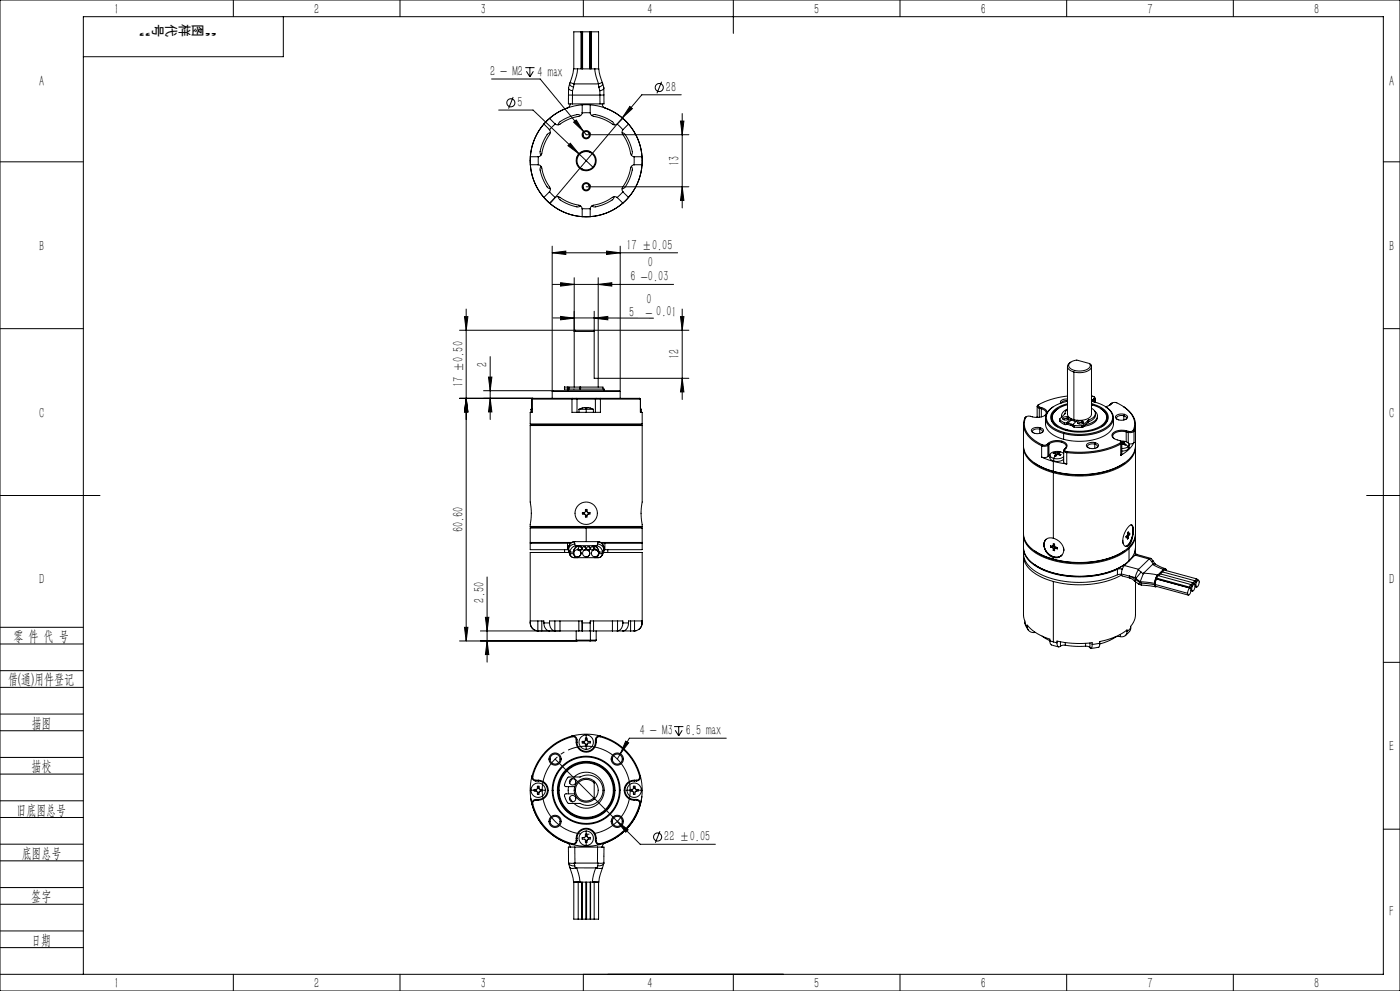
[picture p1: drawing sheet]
<svg xmlns="http://www.w3.org/2000/svg" width="420mm" height="297mm" viewBox="0 0 420 297" stroke-linecap="round" stroke-linejoin="round" font-family="sans-serif">
<defs><g id="words">
<g font-size="4.4">
<text x="34.2" y="4.1">1</text>
<text x="94.2" y="4.1">2</text>
<text x="144.2" y="4.1">3</text>
<text x="194.2" y="4.1">4</text>
<text x="244.2" y="4.1">5</text>
<text x="294.2" y="4.1">6</text>
<text x="344.2" y="4.1">7</text>
<text x="394.2" y="4.1">8</text>
<text x="147" y="22.7">2 - M2</text>
<text x="161.3" y="23">4 max</text>
<text x="11.7" y="25.9">A</text>
<text x="199.8" y="27.5">28</text>
<text x="416.7" y="25.9">A</text>
<text x="155.3" y="32.1">5</text>
<text x="203.8" y="49.7" transform="rotate(-90 203.8 49.7)">13</text>
<text x="11.7" y="75.1">B</text>
<text x="188" y="74.9">17 ±0.05</text>
<text x="416.7" y="75.1">B</text>
<text x="194.4" y="80.1">0</text>
<text x="189.2" y="84.4">6 -0.03</text>
<text x="188.8" y="94.9">5</text>
<text x="193.7" y="95.2">- 0.01</text>
<text x="193.9" y="91.2">0</text>
<text x="203.8" y="107.7" transform="rotate(-90 203.8 107.7)">12</text>
<text x="146.2" y="109.9" transform="rotate(-90 146.2 109.9)">2</text>
<text x="139" y="116.1" transform="rotate(-90 139 116.1)">17 ±0.50</text>
<text x="11.7" y="125.1">C</text>
<text x="416.7" y="125.1">C</text>
<text x="139" y="159.5" transform="rotate(-90 139 159.5)">60.60</text>
<text x="11.7" y="175.1">D</text>
<text x="416.7" y="175.1">D</text>
<text x="145.3" y="180.6" transform="rotate(-90 145.3 180.6)">2.50</text>
<text x="4" y="192">零 件 代 号</text>
<text x="2.5" y="205.1">借(通)用件登记</text>
<text x="9.5" y="218.1">描图</text>
<text x="191.9" y="220.4">4 - M3</text>
<text x="205.7" y="220.4">6.5 max</text>
<text x="416.7" y="225.1">E</text>
<text x="9.5" y="231.1">描校</text>
<text x="5" y="244.1">旧底图总号</text>
<text x="6.5" y="257.2">底图总号</text>
<text x="199.3" y="252.2">22 ±0.05</text>
<text x="9.4" y="270.1">签字</text>
<text x="416.8" y="274.4">F</text>
<text x="9.4" y="283.2">日期</text>
<text x="34.2" y="296.1">1</text>
<text x="94.2" y="296.1">2</text>
<text x="144.2" y="296.1">3</text>
<text x="194.2" y="296.1">4</text>
<text x="244.2" y="296.1">5</text>
<text x="294.2" y="296.1">6</text>
<text x="344.2" y="296.1">7</text>
<text x="394.2" y="296.1">8</text>
</g>
<g font-size="4.1">
<text x="45.4" y="7.9" transform="rotate(-180 45.4 7.9)">”</text>
<text x="45.9" y="7.3" transform="rotate(90 45.9 7.3)">号</text>
<text x="49.9" y="7.3" transform="rotate(90 49.9 7.3)">代</text>
<text x="53.8" y="7.3" transform="rotate(90 53.8 7.3)">样</text>
<text x="57.8" y="7.3" transform="rotate(90 57.8 7.3)">图</text>
<text x="65.3" y="7.9" transform="rotate(-180 65.3 7.9)">“</text>
</g>
</g></defs>
<g fill="none" stroke="#000" stroke-width=".3">
<path d="M220 0v10M0 0h420v297h-420zM70 0v5M85 5v12h-60M120 0v5M174.3 9.5h-2.2v11.1M174.3 9.5h.2v11.1M174.3 9.5v11.1M174.8 9.5h2.1M174.8 9.5l-.1 11.1M174.8 9.5v11.1M175 0v5"/>
<path d="M176.9 9.5l.2 11.1M176.9 9.5v11.1M177.4 9.5h2.2v11.1M177.4 9.5h-.2v11.1M177.4 9.5v11.1M270 0v5M320 0v5M370 0v5M147.5 23.7h14.6l13.8 16.7h30.8M149.6 33h10.3l18.1 17.2M154 29.1l-1.4 3.4M157.6 20.3h2.8"/>
<path d="M157.9 21.4l1.1 1.6M159 20.3v2.7M160 21.4l-1 1.6M163.2 37.2l1.7 1.7M163.2 37.2a16.8 16.8 0 0 0-4.1 9.8M164.9 38.9a1.2 1.2 0 0 1 0 1.4 17 17 0 0 0-2.6 6.2l-.8 .5M164.9 35.5l1.7 1.7M164.9 35.5l-1.7 1.7M165.1 39.8h-.3a2.44 2.44 0 0 0-1.4 1.7l-.6 1.3a4.7 4.7 0 0 0-.7 3.3l.2 .4M166.6 37.2l-1.7 1.7M170.6 26.4l.3 .5 .9 .3M170.6 26.4l-.1 2"/>
<path d="M170.9 25.1l.4 .6 .8 .4M170.9 25.1l-.3 1.3M171 24.7l-.1 .4M171 24.7l1.2 .4M171.1 31.1l-.5 1a16.8 16.8 0 0 0-8.4 26 16.8 16.8 0 0 0 27.3 0 16.8 16.8 0 0 0-8.4-26l-.4-1M171.7 31.1h8.3M171.7 28.5h-1.2v2.6h1.2M171.7 28.5h8.3M171.7 28.5v2.6M171.8 27.2l-.1 1.3M172.1 26.1l-.3 1.1M172.1 36.6l.8-.6 2.2 3.4z"/>
<path d="M172.2 25.1h.1M172.2 25.1l-.1 1M172.2 25.1h7.3M173.3 20.6h-1.2l-.4 2.1-.7 2M173.3 20.6l-.3 2.1-.8 2.4M173.3 20.6h5.1M174.2 34.6l-.3-.1a2.46 2.46 0 0 0-2.1 .2l-1.3 .4a4.7 4.7 0 0 0-2.9 1.9l-.1 .4M174.7 33.8a1.21 1.21 0 0 1-1 1.1 16.8 16.8 0 0 0-6.2 2.5l-.9-.2M174.7 33.8h2.4M174.7 31.4v2.4M174.7 31.4h2.4M174.7 31.4a16.8 16.8 0 0 0-9.8 4.1"/>
<path d="M176.7 40a.96 .96 0 0 1-.4 1.2 .96 .96 0 0 1-1.3-.4M176.7 40a.96 .96 0 0 0-1.2-.5 .96 .96 0 0 0-.5 1.3M177 39.9a1.23 1.23 0 0 0-1.7-.6 1.23 1.23 0 0 0-.6 1.6M177 39.9a1.23 1.23 0 0 1-.6 1.6 1.23 1.23 0 0 1-1.7-.6M177 39.9l-.3 .1M177.1 31.4v2.4M177.1 31.4a16.8 16.8 0 0 1 9.8 4.1M177.1 33.8a1.19 1.19 0 0 0 1 1.1 17 17 0 0 1 6.1 2.5l.9-.2M177.5 34.6l.3-.1a2.46 2.46 0 0 1 2.2 .2l1.3 .5a4.7 4.7 0 0 1 2.8 1.8l.2 .4M178.4 20.6l.2 1.5 1 3M178.4 20.6h1.2l.4 2.1 .7 2M179.5 25.1l.2 1"/>
<path d="M179.6 25.1h-.1M179.7 26.1l.3 1.1M180 27.2v1.3M180 28.5h1.2v2.6h-1.2M180 28.5v2.6M180.7 24.7l-1.1 .4M180.7 24.7l.1 .4M180.8 25.1l-.2 .5-.9 .5M180.8 25.1l.3 1.3M181.1 26.4l-.3 .5-.8 .3M181.1 26.4l.1 2M185.1 37.2l1.8 1.7"/>
<path d="M186.6 39.8h.3a2.41 2.41 0 0 1 1.4 1.7l.6 1.3a4.6 4.6 0 0 1 .7 3.3l-.2 .4M186.9 38.9a1.2 1.2 0 0 0-.1 1.4 16.9 16.9 0 0 1 2.6 6.2l.8 .5M186.9 35.5l-1.8 1.7M186.9 35.5l1.7 1.7M188.6 37.2l-1.7 1.7M188.6 37.2a16.8 16.8 0 0 1 4 9.8M188.9 31.9l.8 .7-3 2.7zM198.5 24.5l-1.4 3.5M204.2 36.3h1l-.5 4.1zM204.4 28.4h-11.9l-27.5 32.6M204.7 34v28.3M0 48.5h25"/>
<path d="M159.1 49.4h2.4M159.1 47v2.4M159.1 49.4a16.8 16.8 0 0 0 4.1 9.8M161.5 49.4a1.21 1.21 0 0 1 1 1 17 17 0 0 0 2.6 6.2l-.2 .9M161.5 47v2.4M161.5 47h-2.4M162.3 49.9l-.1 .2a2.43 2.43 0 0 0 .2 2.2l.4 1.3a4.7 4.7 0 0 0 1.9 2.9l.4 .1M163.2 59.2l1.7 1.7M164.9 57.5l1.7 1.7M164.9 57.5l-1.7 1.7M166.6 59.2a1.21 1.21 0 0 1 1.4 0 17 17 0 0 0 6.2 2.5l.4 .8M166.6 59.2l-1.7 1.7"/>
<path d="M167.5 58.9v.3a2.45 2.45 0 0 0 1.7 1.4l1.3 .6a4.7 4.7 0 0 0 3.3 .7l.4-.2M171.1 42.9l2.6 3.2-3.3-2.4zM174.7 50.7l-.1 .2M175 56.4l-.3 .1M175 40.8l-.3 .1M175.9 56h30.8M176.7 55.6a.96 .96 0 0 1-.4 1.2 .96 .96 0 0 1-1.3-.4M176.7 55.6a.96 .96 0 0 0-1.2-.5 .96 .96 0 0 0-.5 1.3M177 55.5a1.23 1.23 0 0 0-1.7-.6 1.23 1.23 0 0 0-.6 1.6M177 55.5a1.23 1.23 0 0 1-.6 1.6 1.23 1.23 0 0 1-1.7-.6M177 55.5l-.3 .1M177 45.7a2.76 2.76 0 0 1 1.4 3.6 2.76 2.76 0 0 1-3.7 1.4"/>
<path d="M177 45.7a2.76 2.76 0 0 0-3.6 1.3 2.76 2.76 0 0 0 1.3 3.7M177.1 45.5a3 3 0 0 0-4.2 2.2M177.1 45.5a3 3 0 0 1 1.5 3.9 3 3 0 0 1-4 1.5M177.1 45.5a3 3 0 0 0-4 1.4 3 3 0 0 0 1.5 4M177.1 45.5l-.1 .2M184.2 58.9v.3a2.49 2.49 0 0 1-1.7 1.4l-1.2 .6a4.6 4.6 0 0 1-3.4 .7l-.4-.2M185.1 59.2a1.21 1.21 0 0 0-1.4 0 17.1 17.1 0 0 1-6.2 2.5l-.4 .8M185.1 59.2l1.8 1.7M186.9 57.5l-1.8 1.7M186.9 57.5l1.7 1.7M188.6 59.2l-1.7 1.7M189.4 49.9l.2 .2a2.45 2.45 0 0 1-.3 2.2l-.4 1.3a4.7 4.7 0 0 1-1.9 2.9l-.4 .1"/>
<path d="M190.2 49.4a1.22 1.22 0 0 0-1 1 17.1 17.1 0 0 1-2.6 6.2l.3 .9M190.2 47v2.4M190.2 47h2.4M192.6 47v2.4M192.6 49.4h-2.4M192.6 49.4a16.8 16.8 0 0 1-4 9.8M204.7 56l.5 4.1h-1zM415 48.5h5M164.9 60.9a16.8 16.8 0 0 0 9.8 4M165.7 75.8l4-.5v1zM165.7 73.8v45.6M165.7 75.8h37.6"/>
<path d="M174.6 62.5h2.5M174.6 62.5l.1 2.4M174.7 64.9h2.4M177.1 62.5v2.4M182 75.3l4.1 .5-4.1 .5zM186.1 73.8v45.6M186.9 60.9a16.8 16.8 0 0 1-9.8 4M0 98.5h25M137.9 99h34.7M139.3 94.9h1.1l-.5 4.1zM139.9 92.6v99.5M165.9 95.3l30.1 .1"/>
<path d="M165.9 85.2h36.2M168.2 84.7l4.1 .5-4.1 .5zM168.2 94.8l4.1 .5-4.1 .6zM172.3 83.2v32.8M172.6 99h5.7M172.6 99l-.3 .3h6v-.3M178.3 93.3v20.1h28.4M178.3 95.3l4-.5v1.1zM178.3 99h28.4M179.5 85.2l4-.5v1zM179.5 83.2v32.8M204.2 94.9h1l-.5 4.1z"/>
<path d="M204.7 92.6v27.1M415 98.5h5M139.9 119.4l.5 4.1h-1.1zM145.1 117.1h20.8M146.5 113h1.1l-.5 4.1zM147.1 119.4l.5 4.1h-1.1zM147.1 106.9v18.8M159.6 119.6v4h-.5v3.5M159.6 119.6h.1M159.6 119.6h12M159.8 119.4h.1M159.8 119.4l-.2 .2"/>
<path d="M159.8 119.4h-21.9M159.8 119.4h11.9M165.7 117.3l.2-.2h19.9l.3 .2zM169.3 116.6h.1M169.4 116h.1M169.3 116v.6M169.4 116.6h.9M169.4 116h.9M170.3 116.6h.4M170.3 116h.4M170.3 116v.6M170.5 116.6v.5"/>
<path d="M170.7 116.6h10.6v.5M170.7 116v.6M170.7 116h3.3M171.6 119.6v4h8.5v-4M171.6 119.6h1.5M171.7 119.4h1.2M171.7 119.4l-.1 .2M172.9 119.4h6M172.9 119.4l.2 .2M173.1 119.6h5.5M173.1 119.6v4M174 116h.2"/>
<path d="M174 116v.6M174.2 116h6.7v.6M174.2 116v.6M178.6 119.6h1.5M178.6 119.6v4M178.9 119.4h1.2M178.9 119.4l-.3 .2M180.1 119.4h11.8M180.1 119.4v.2M180.1 119.6h12M191.9 119.4l.2 .2M192.1 119.6v4h.6v3.5"/>
<path d="M192.1 119.6h.1M192.1 119.6v4M204.7 113.4l.5 4.1h-1zM320.2 119.6a1.5 1.5 0 0 0-2 1.2M320.2 118.7a18.4 18.4 0 0 0-8.8 2.9l.5 .4M320.2 109.8v14.4l.5 .8 .6 .4M321 108.7l1.1-.6 .9-.2 3.9 1.1a1.32 1.32 0 0 1-1.1 1.9 4.7 4.7 0 0 1-5.1-.9v-.8zM321.3 108.5a1.35 1.35 0 0 0-1 1.3 1.35 1.35 0 0 0 1 1.3l.9 .4M322.2 111.5v14.3M326.9 109a1.23 1.23 0 0 1 .5 1.3 1.23 1.23 0 0 1-1.1 .9 6.4 6.4 0 0 1-4.1 .3M327.4 118.7l.4 .1a.42 .42 0 0 1 .5 .2 .42 .42 0 0 1-.1 .4M327.4 109.8v14.3a2.91 2.91 0 0 1-3.1 1.9h-1.1"/>
<path d="M327.9 119.7l-.3 .6M327.9 119.7l.2 .3M328.1 120l-.2 .4M328.1 120v.4M328.2 118.9l.4 .4-.2 .4M328.2 119.4l-.3 .3M328.2 119.4l.2 .3M328.4 119.7l-.3 .3M328.4 119.7v.8M328.6 119.4v1.1M159.1 127.5h33.6M159.1 127.5v23a20 20 0 0 1 0 7.3"/>
<path d="M159.1 127.1h33.6M159.1 127.1l.2 .2M159.3 127.3h33.1M159.3 122.7h.3M159.3 127.3l-.2 .2M159.3 122.7v.9M159.6 122.5l-.3 .2M173.7 122.7h2.2M173.7 122.7v.9M174.7 122.3l-1 .4M174.7 122.3h.1M175.9 122.7h2.1"/>
<path d="M175.9 122.3h-1.2M175.9 122.3v.4M175.9 122.3h1.2M175.9 122.7v.9M177.1 122.3l.9 .4M177.1 122.3h.1M178 122.7v.9M192.1 122.7h.3M192.1 122.5l.3 .2M192.4 127.3l.3 .2M192.4 122.7v.9M192.7 127.5v23a19.8 19.8 0 0 0 0 7.3"/>
<path d="M192.7 127.1l-.3 .2M307 127.2v6.4a7.8 7.8 0 0 0 5.3 6.3l3.7 1.4M307 134v25.9a7.8 7.8 0 0 0 5.3 6.3l3.7 1.4M307 133.8a7 7 0 0 0 4.5 6.1l4.5 1.8M307.5 125.3a5.6 5.6 0 0 0 2.6 6.9l2.4 1.4M307.7 125.1a5.5 5.5 0 0 0 2.6 6.9l2.4 1.3M307.7 125.1l-.2 .2M307.9 124.9l-.4 .4M309.5 128.7a2.47 2.47 0 0 1 3.6 .3 2.31 2.31 0 0 1-3.5 .4l-.2-.3zM310.4 138.8a17.7 17.7 0 0 0 5.7 2.5M311.1 121.8v3.3M311.1 124.9l-.2 .2"/>
<path d="M311.6 121.3a.53 .53 0 0 0-.4 .6 .53 .53 0 0 0 .6 .4M311.8 122.3l.6 .2M311.8 122.3v2.8M311.9 122l.6 .2M311.9 122l-.1 .3M311.9 128.6l.7 .4-.1 .7M311.9 128.6a1.65 1.65 0 0 0-2.2 .8l.2 .3M311.9 128.6v1.3M312.1 128.2l-.2 .4M312.4 122.5a1.23 1.23 0 0 1 1.2 .6 1.23 1.23 0 0 1 0 1.3l-.2 .1M312.4 122.5v2.4M312.5 137l3.5 1.3"/>
<path d="M312.5 133.6v3.4M312.5 122.2a1.58 1.58 0 0 1 1.6 1.5M312.5 122.2l-.1 .3M312.7 133.3l-.2 .3M313.6 125.3v1.7a5 5 0 0 0 4 4.2l1.5 .5M313.9 124.1a5.3 5.3 0 0 1-5.2 .6l-1 .4M314.2 133.2l-.8 .2-.7-.1M314.2 133.2l.2 .2M314.4 136.8a1.95 1.95 0 0 1-1.9 .2M314.4 133.4a1.94 1.94 0 0 1-1.9 .2M314.4 133.4v3.4M314.5 132.9a4.3 4.3 0 0 1 5.6 .3v.6l-.3 .5"/>
<path d="M314.5 132.9l-.3 .3M314.5 132.9l.2 .2M314.7 133.1a4 4 0 0 1 5.1 .4l.1 .5-.3 .4M314.7 136.5l-.3 .3M314.7 133.1v3.4M314.7 133.1l-.3 .3M315 136.4l.1 1.1 1 .7M315 136.3l-.3 .2M315.5 125.3v.2M315.9 122a3.5 3.5 0 0 0-2.2 3.2 3.5 3.5 0 0 0 2 3.2l3.4 1.5M316 138.3l4 .7M316 138.3v3"/>
<path d="M316.1 137.4v.8M316.2 135.7h.5M316.2 135.7l-.2 .2a.39 .39 0 0 1 .6 0 .39 .39 0 0 1-.2 .6l.2 .1M316.2 135.7l.1 .2M316.6 136.6l-.5 .8M316.7 136.1v.6M316.7 136.4h.1M316.7 136.4h.3M316.7 135.7v.7M317.2 135.6l-.5 .1M317.2 135.6v.6M317.3 122.5a2.91 2.91 0 0 0-1.8 2.7 2.91 2.91 0 0 0 1.7 2.7"/>
<path d="M317.4 122.5a2.9 2.9 0 0 0-1.9 2.5 2.9 2.9 0 0 0 1.5 2.8M317.5 135.5h.2M317.5 135.5l-.3 .1M317.5 135.5l-.2 .7M317.6 135.8v.4M317.7 135.5l.2 .1-.3 .2 .2 .2M317.8 136l.4 .2a.31 .31 0 0 1-.3 .3 .31 .31 0 0 1-.3-.2l-.4-.1-.4 .5-.2-.1M317.8 136v.3M317.9 125.7v.6M317.9 125.8l1.4 .9M317.9 126.3l1.4 .9M317.9 125.8v.5"/>
<path d="M318.1 135.4l1 .6M318.1 135.4l-.4 .1M318.1 135.4a2.68 2.68 0 0 0-3.1 .9l.2 .6 .9 .5M318.8 125.2a1.22 1.22 0 0 1 1.9 .2 1.18 1.18 0 0 1-1.9 0zM319.1 129.9v1.8M319.1 135v3.5l.9 .5M319.1 137.6a3.1 3.1 0 0 1-3 .6M319.1 136.8a3.1 3.1 0 0 1-3 .6M319.2 129.6l-.1 .3M319.2 134.8a.72 .72 0 0 0 .8 .8M319.3 126.7v.5M319.5 134.6a.58 .58 0 0 0 .6 .7"/>
<path d="M319.5 134.6l-.3 .2M319.5 123.9l-1.6 1.7v.2M319.5 123.9h.1M319.6 134.4l-.4 .4M319.8 134.3l-.3 .3M319.8 134.3l-.2 .1M320 135.6v3.4M320 128.8l-.1 .2M320.1 126.6l-.8 .1M320.1 127.1l-.8 .1M320.1 126.6v.5M320.1 135.3l-.1 .3"/>
<path d="M320.1 127.1l1.2 .4M320.2 125.5l.3 .1M320.2 125.5l-1.3 .1M320.2 125v.5M320.2 121a5.9 5.9 0 0 0-5 3.8 4.1 4.1 0 0 0 3.2 3.7 14.1 14.1 0 0 0 12.9-1.2 2.81 2.81 0 0 0-.4-4.8l-3-1.4M320.2 120.3a7.9 7.9 0 0 0-6.2 3.9 3.7 3.7 0 0 0 2.4 4.3l2.8 1.1M320.2 121.3a5.1 5.1 0 0 0-4.5 3.8 4.5 4.5 0 0 0 3.7 3.5l.6 .2M320.2 122.6l-.5 .7-.2 .6M320.2 122.6a2.45 2.45 0 0 0-1.7 2.4l-.1-.4M320.2 120a1.56 1.56 0 0 0-1.8 .8M320.4 126.8l.9 .3M320.4 126.8l-.3 .3"/>
<path d="M321.3 125.5l-1.2 1.1M321.3 126l-.9 .8M321.3 125.5v.5M321.3 125.4l.9 .4M321.3 125.4v.1M321.3 125.8l1.5 .5M321.3 127.5l.6 .2M321.3 127.1l.6 .2v.6l.4 .1M321.3 127.1v.4M322.2 125.8l1 .2M322.3 127.5l2.3 .1M322.3 128l2.3 .1"/>
<path d="M322.3 127.5v.5M323.2 126l-1.3 1.2 .4 .3M323.3 126.4a1.22 1.22 0 0 1 1.8 .2 1.04 1.04 0 0 1-1 .5 1.04 1.04 0 0 1-.8-.7zM324.6 127.6v.5M324.6 126.7l.4 .2M324.6 126.7l-1.3 .2M324.6 126.2v.5M324.9 127.4l-.3 .2M324.9 128l-.3 .1M324.9 127.4v.6M326 133.2a2.46 2.46 0 0 1 3.6 .3 2.31 2.31 0 0 1-3.5 .4l-.2-.4zM326.5 126l-1.6 1.4"/>
<path d="M326.5 126.5l-1.6 1.5M326.5 126v.5M326.6 125.9l-.1 .1M326.6 126.4l-.1 .1M326.6 125.9v.5M327.4 120.3a8.1 8.1 0 0 1 6.2 3.8 3.7 3.7 0 0 1-2.2 4.3 17 17 0 0 1-12.2 1.2M327.4 121.3a5.2 5.2 0 0 1 4.6 3.7 4.4 4.4 0 0 1-3.6 3.5 14.9 14.9 0 0 1-8.4 .3M327.4 122.3a1.71 1.71 0 0 1 1.2 1.8 1.71 1.71 0 0 1-1.5 1.6l-.5 .2M327.4 121l.5 .1M327.9 121.1l-.1 .3M328.4 123.1a1.87 1.87 0 0 1 .8 1.9 1.87 1.87 0 0 1-1.4 1.5l-2.2 .8M328.4 133.1l.7 .4v.7"/>
<path d="M328.4 133.1a1.65 1.65 0 0 0-2.1 .8l.1 .3M328.4 133.1v1.3M328.6 132.7l-.2 .4M328.6 123.9a2.21 2.21 0 0 1-2 2.5M329.2 124.6a2.65 2.65 0 0 1-2.3 2.8l-1.8 .4M330.3 122.5a2.9 2.9 0 0 1 1.9 2.5 2.9 2.9 0 0 1-1.5 2.8M330.4 122.5a2.91 2.91 0 0 1 1.8 2.7 2.91 2.91 0 0 1-1.7 2.7M331.8 122a3.5 3.5 0 0 1 2.2 3.2 3.5 3.5 0 0 1-2.1 3.3 17.2 17.2 0 0 1-12.8 1.4M332.2 125.3v.2M333 121.3l-.1 .1M333.2 121.2l-1.5 .7M333.2 121.2l-.2 .1"/>
<path d="M333.3 121l-.3 .3M333.5 120.9l1.3-.2a9.3 9.3 0 0 1 5.3 4.7l.3 1.8-.4 1.7M333.5 120.9l-.3 .3M333.5 120.9l-.2 .1M333.6 120.8l-.3 .2M334 125.3v1.7a5.1 5.1 0 0 1-4 4.2 18.5 18.5 0 0 1-10.9 .5M334.8 124.7a2.47 2.47 0 0 1 3.5 .3 2.24 2.24 0 0 1-3.7 0zM336 132.8a27.4 27.4 0 0 1-15.9 2.5M336 132.8l.2 .3M336.1 132.1a.48 .48 0 0 1 .4 .5 .48 .48 0 0 1-.3 .5M336.2 132.2a2.04 2.04 0 0 1 2.5 1.2l-.2 .4M336.2 133.1a27.8 27.8 0 0 1-16.2 2.5"/>
<path d="M336.2 133.1v3.4M336.5 132.7v3.3l-.3 .5M336.5 133.2l1.1 .1M336.6 132.6h-.1M336.6 132.6v.5M336.9 132.4l.5 .1-.4 .2 .2 .2M336.9 132.4l-.3 .2M336.9 132.4l-.2 .7M337 132.7v.4M337.1 121.9a5.9 5.9 0 0 1 3.1 7.3M337.2 124.6l.7 .4-.1 .7M337.2 124.6a1.66 1.66 0 0 0-2.2 .8l.1 .3"/>
<path d="M337.2 124.6v1.3M337.2 132.9l.4 .4M337.2 132.9v.3M337.3 138.8a27.4 27.4 0 0 1-21.2 2.5M337.3 124.2l-.1 .4M337.6 133.3l.9 .5M337.9 129.4a3.6 3.6 0 0 0-4.1 1.1l.1 .5 .4 .5M337.9 129.4l.6 .2M337.9 129.4v3M338 129.1a3.7 3.7 0 0 0-4.4 1.3 2.65 2.65 0 0 0 2.5 1.8l.2 .3-.3 .3M338 129.1l.6 .2M338 129.1l-.1 .3"/>
<path d="M338.5 129.6v3.2M338.5 134.6l-.9 .5-1.1 .1M338.5 133.8l-.9 .5-1.1 .1M338.5 133.8v.8M338.6 129.3l-.1 .3M338.7 133.3v.9l-.2 .4M340 128.9l-.6 .4h-.8M340 128.9l.2 .3M340.2 132.6a9 9 0 0 1-4 3.9M340.2 132.6l-.7 .4h-.8M340.2 129.2a1.64 1.64 0 0 1-1.7 .4M340.2 129.2v3.4"/>
<path d="M340.6 133.8a7.2 7.2 0 0 1-4.6 6.2 29.2 29.2 0 0 1-20 1.7M340.6 127.2v6.4a7.2 7.2 0 0 1-4.6 6 29.2 29.2 0 0 1-20 1.7M340.6 134v25.9a7.2 7.2 0 0 1-4.6 6 29.2 29.2 0 0 1-20 1.7M0 148.5h30M159.1 157.8h33.6M159.1 158.3h33.6M159.1 158.3v4.3M159.1 157.8l.2 .2M159.3 158h16.6M159.3 158l-.2 .3M175.1 153.6v.4M175.6 152.7h.5l.1 .8 .8 .1v.4l-.9 .2v.8h-.5l-.1-.9-.8-.1v-.4l.9-.2z"/>
<path d="M175.6 153.1h.5M175.6 154.5h.5M175.9 158h16.5M175.9 158v4.3M176.6 153.6v.4M192.4 158l.3 .3M192.7 158.3v4.3M192.7 157.8l-.3 .2M316 141.7v19.6M316 141.3h.1M316.1 141.3l-.1 .4M338.3 160l.3 .1"/>
<path d="M338.3 159.8l.2 .1M338.5 159.9l.1 .2 .3-.3v.4M338.5 159.9v-.5l-.3 1-.4 .4M339.4 157.3l.4 .5 .2 1.2M340 159a5.9 5.9 0 0 1-2.1 4.7h-.3M340 159h.1M340 159a6.4 6.4 0 0 1-1.6 4.7 1.08 1.08 0 0 1-1.5-1.1l-.1-.6M340 159l-.2-1.4-.3-.3a5.3 5.3 0 0 0-2.7 4.7M410 148.5h10M146.1 172.9v25.5M159.1 162.6h12.5M159.1 162.6l.2 .2"/>
<path d="M169.4 164.7v.9M170.2 164.7h.4M170.2 162.8h.9M170.2 162.8h-11.1v1.9h11.1M170.2 162.8v1.9M170.5 164.3l.1 .1M170.5 164.3l.1 .7M170.5 164.3h.1M170.6 165l.4 1.3M170.6 164.9l.3 .9M170.6 164.5l.3 1M170.6 164.9v.1"/>
<path d="M170.6 164.3v.2M170.6 164.3h-.1M170.6 164.5v.4M170.6 165.2h.1M170.7 165.6h-11.6v21.1M170.9 165.8l.1 .1M170.9 165.8l.1 .5M170.9 165.5h1.2M171 166.3l.7 .7M171 166.3v.1M171 165.9l.1 .3a1.33 1.33 0 0 0 1.8 .9h.2M171 165.9h1.1"/>
<path d="M171.1 162.9l-.6 1.4M171.1 162.8h.1M171.1 162.8v.1M171.2 162.8l-.1 .1M171.8 167.1h.1M172.1 165.9a1.2 1.2 0 0 0 1.2 1.2M172.1 165.5v.4M172.2 167.1h1.1M172.3 162.3l-.4 .1a1.93 1.93 0 0 0-1.3 1.9M172.3 162.3l.1 .7M172.4 163a2.09 2.09 0 0 0-1.8 1.5M172.4 163l.2 .6"/>
<path d="M172.5 162.3h-.2M172.6 163.6a2.18 2.18 0 0 0-1.7 1.9M172.7 163.6h.9M173.2 166.9h.1M173.2 164.7h.1M173.2 164.7l.7 .3 .4 .8M173.3 167.1h5.1M173.6 163.5l-1 .1M173.6 163.6h.1M174 163.5a1.92 1.92 0 0 0-1.9 1.7v.3M174 163.5a1.92 1.92 0 0 0-1.9 2M174 163.5h3.7"/>
<path d="M174 163.8h.1M174 164.9h.1M174 163.8l.4 .2 .1 .4M174.3 165.8h.1M174.3 165.8l-.4 .8-.7 .3M174.5 164.4h.1M174.5 164.4l-.1 .3-.4 .2M175.2 163.8h.1M175.2 164.9h.1M175.2 163.8l.5 .4-.2 .6M175.3 164.9a1.08 1.08 0 0 0-.3 1.6 1.08 1.08 0 0 0 1.7 0 1.08 1.08 0 0 0-.3-1.6M175.3 164.9h-.1"/>
<path d="M175.5 164.8a.54 .54 0 0 0 0-.9 .54 .54 0 0 0-.8 .4 .54 .54 0 0 0 .6 .6M175.5 164.8h.7M175.9 166.9h.1M175.9 164.7h.1M175.9 164.7l.3 .1M176.2 164.8a.54 .54 0 0 1 0-.9 .54 .54 0 0 1 .9 .4 .54 .54 0 0 1-.7 .6M176.4 164.9a1.08 1.08 0 0 1 .5 1.2 1.08 1.08 0 0 1-1 .8M176.5 163.8h.1M176.5 164.9h.1M176.5 163.8a.54 .54 0 0 1 .6 .6 .54 .54 0 0 1-.6 .5M177.7 164.9h.1M177.7 163.8h.1"/>
<path d="M177.7 163.8l.4 .2 .2 .4M177.7 163.5a1.92 1.92 0 0 1 1.9 2M177.7 163.5h.1M177.7 163.5a1.92 1.92 0 0 1 1.9 1.8v.2M178.1 163.6h1M178.1 163.5h.6M178.1 163.6h.1M178.3 164.4h.1M178.3 164.4l-.2 .3-.4 .2M178.4 167.1h1.2M178.5 166.9h.1M178.5 164.7h.1"/>
<path d="M178.5 164.7l.7 .3 .4 .8M179.2 162.3h.3M179.3 163l-.2 .6a2.19 2.19 0 0 1 1.7 1.9M179.3 163a2.08 2.08 0 0 1 1.8 1.5M179.3 162.3l1.3 .5M179.3 162.3h-6.9l-1.2 .5M179.5 162.3l.3 .1a1.91 1.91 0 0 1 1.3 1.9M179.5 162.3l-.2 .7M179.6 165.8h.1M179.6 165.8l-.4 .8-.7 .3M179.6 165.9a1.2 1.2 0 0 1-1.2 1.2M179.6 165.9h1.1"/>
<path d="M179.6 165.5h1.2M179.6 165.5v.4M179.9 167.1h.1M180.2 162.6h12.5M180.6 162.8l.1 .1M180.6 162.8h.1M180.7 162.9l.5 1.4M180.7 162.8h.8M180.7 162.8v.1M180.7 165.9a1.42 1.42 0 0 1-2 1.2M180.7 166.3l-.7 .7M180.8 165.8l-.1 .1"/>
<path d="M180.8 165.8l-.1 .5M181 165.6h11.7v21.1M181.1 165.3l-.4 1M181.1 165.1v.1M181.1 164.5l-.3 1M181.1 164.9l-.3 .9M181.1 164.9v.1M181.1 164.3v.2M181.1 164.3h.1M181.1 164.5v.4M181.1 165v.2M181.2 164.7h.3"/>
<path d="M181.2 164.3l-.1 .7M181.2 164.3h.1M181.2 164.3v.1M181.5 162.8h11.2v1.9h-11.2M181.5 162.8v1.9M182.3 164.7v.9M192.7 162.6l-.3 .2M307 160.3v3.7a7.7 7.7 0 0 0 5.3 6.3 28.7 28.7 0 0 0 24.5-.7l1.9-1.5M307 164.1a7 7 0 0 0 4.5 6 29 29 0 0 0 23.7 .5M307 164.3a7.2 7.2 0 0 0 4.5 7.5 29 29 0 0 0 23.7 .5M307 166.6v17.7l.5 2.4M307 160.1a7 7 0 0 0 4.5 6.1 28.5 28.5 0 0 0 25.3-.3l1.9-1.5"/>
<path d="M307.1 166.3a6.9 6.9 0 0 0 4.4 6.2l4.5 1.8M310.4 165.1a17.7 17.7 0 0 0 5.7 2.6M310.4 169.2a27.6 27.6 0 0 0 21.8 2.4l2.8-1 2.3-1.4M313.2 163.2a4.2 4.2 0 0 0 2.8 3.9M313.2 163.2a3.7 3.7 0 0 0 5.1 3.4l.3-.2M313.2 163.2a3.7 3.7 0 0 0 5.1 3.4l.2-.2M313.2 163.2h.1M313.7 161.7l-.5 1.5M313.8 161.6l-.5 .8-.1 .8M315.2 163.9l.4 .2M315.6 164.1l.4 .4M315.9 163.7l.1 .1"/>
<path d="M315.9 163.7l-.7 .2M316 163.5v-.5l.4 .1 .1 .7 .7 .3v.4l-.5-.1M316 163.5l-.2 .2-.6-.1v.3M316 164.5v.4M316 163.8l.3 .3M316 163.8l-.4 .3M316 161.3a4.1 4.1 0 0 1 3.1 3.5M316 161.3a1.97 1.97 0 0 0-2.8 1.9M316 167.1v.5M316 167.6l.1 .1M316 174.3v18.1M316.3 163.1l-.4 .6"/>
<path d="M316.3 163.1h.1M316.3 164.1v.2M316.3 163.1l-.3 .4M316.3 164.3h.2M316.3 164.1l-.3 .4M316.3 164.3l-.3 .6M316.7 164.4l-.3 .1v.6l-.4-.2M316.9 164l-.5 .4M317 164.1l-.3 .3M319.1 164.2v.6M319.1 164.8a2.37 2.37 0 0 1-3.1 2.3M319.1 164.8v.2"/>
<path d="M335.2 170.6v1.7M336.4 172l.3 .6M336.4 172l2.4 .6 .2 .6M336.4 172.1l-1.2 .2M336.5 172.3a28.9 28.9 0 0 1-20.5 2M336.7 172.6l2.3 .6M336.7 170.5l-1.5 .1M336.7 170.6l-.3 1.4M336.7 170.5v.1M336.7 170.5h.1M336.8 162l.1 .8M337.3 165.1a27.3 27.3 0 0 1-21.2 2.6"/>
<path d="M337.3 169.5l-.6 1M337.3 169.5l4.3 1.1M337.8 160.8l.4 .1M337.8 160.9h.3M337.9 160.8l-.1 .4 .3-.3M337.9 160.7l.6 .2M338.1 160.9l.2 .7 .2-.2M338.2 160.3l.5 .1M338.3 161.2l.2 .2M338.5 160.9v.5M338.5 164.1l.2 .3M338.7 160.4l-.2 .5"/>
<path d="M338.7 164.4v3.7M338.9 160.2l-.2 .2M338.9 160.2h-.6M339 173.2l1.4 .9M340.3 174.1l1.2 .9M340.5 165.5l.1 .4 .6 .3M340.5 165.5v.1M340.5 166.4l.5-.2 4.3 1.2M340.5 166.4l-3.2 3.1M340.5 166.4l4.2 1.2M340.6 160.1a5.6 5.6 0 0 1-1.9 4.3M340.6 164.1l-.1 1.4"/>
<path d="M340.6 174.3v10.4l-.6 1.8-.8 1.2v.5M340.6 160.3v3.7a5.6 5.6 0 0 1-1.9 4.1M340.6 164.3v1.6M340.7 173.8l-.4 .3M340.7 173.1v.2M340.7 173.1l-1.8-.4 1.8 1.1M340.7 173.7l1.3 .9M340.7 173.3l1.4 1M340.7 173.7l-.1 .1M340.7 173.3v.4M341.2 166.2h-.1M341.2 166.2h.1"/>
<path d="M341.5 170.7l-.6 1.3-.2 1.1M341.5 170.7l.8 .7M341.5 175l.9 .3M341.6 170.6l-.1 .1M342 174.6l.4 .2M342 174.6l-.5 .4M342.1 174.3l4.3 .6M342.3 171.4l-1.6 1.9M342.3 171.4l.7 .6M342.4 174.8v.5l4.3 .6M342.4 174.8l4 .5M343 172l-.9 2.3"/>
<path d="M343.1 171.8l4.1 .5M343.1 171.8l-.1 .2M344.7 167.6l-3.1 3M344.8 167.5l-.1 .1M344.8 167.5l.6-.1 .5 .7M344.8 167.5l.7 .8M345.5 168.3l.5 .7M345.8 169.2l3.2 1.4M345.8 169.2l-2.7 2.6M345.9 168.1l.7 1M345.9 168.1l-.4 .2M346 169a2.03 2.03 0 0 1 1.8 .7l1.8 .7"/>
<path d="M346 169l-.2 .2M346.4 175.3l.2 .5h.4M346.4 174.9v.4M346.5 175.1l.2 .6 9.8 2.7M346.5 175.1l9.8 2.7M347.1 173.3l.4-.8 9.8 2.7M347.1 173.3l.1 .3 9.9 2.7M347.1 173.3l9.8 2.7M347.2 172.3l-.5 1.1-.3 1.5M347.2 172.3h.1M347.3 173.6a1.47 1.47 0 0 0-.8 1.5M347.3 172.3a4 4 0 0 0-.9 2.6"/>
<path d="M347.7 172.6l.3-.6 9.8 2.6M348.3 172l.3-.6 9.9 2.6M348.8 171.4l.4-.6 9.8 2.7M349 170.6h.1M349.1 170.6l-1.8 1.7M349.5 170.4l.4 .6-.2-.5-.6 .1M349.5 170.4l-.5 .2M349.5 170.4h.1M356.7 176.5l.3-.2a1.41 1.41 0 0 1-.5 2 1.77 1.77 0 0 1 .2-1.8zM357.1 175.3a.46 .46 0 0 1 .3 .5 .46 .46 0 0 1-.5 .3zM357.3 177l.4 .2M357.4 175.6l.2 .1"/>
<path d="M358 175l.2 .1M358.3 175.1a1.49 1.49 0 0 1-.6 2l-.2-.4 .2-1a.59 .59 0 0 1 .2-1v.7l.3-.3M358.3 175.1a.64 .64 0 0 0 .1-1l-.3 .6 .1 .4M358.3 175.1h.1M358.5 175.3l.2 .1M358.5 175.8l.5 .1M358.6 174.5h.1M358.6 174.2v.1M359.1 173.8l-.2-.2-.3 .7M359.1 173.8l-.2 .7-.3-.2M359.1 173.8l.4 .1M359.2 174.1l.3-.2a1.4 1.4 0 0 1-.6 2 1.81 1.81 0 0 1 .3-1.8z"/>
<path d="M0 193h25M0 188h25M137.9 192.1h35.2M139.3 188h1.1l-.5 4.1zM144.1 189.1h23.9M145.6 185h1l-.5 4.1zM146.1 192.1l.5 4.1h-1zM159.1 186.7a2.39 2.39 0 0 0 2.4 2.4M159.1 186.7h.1M159.1 186.1h4.1v.6M159.1 186.7a2.41 2.41 0 0 0 2.3 2.4M161.4 189.1h.1"/>
<path d="M161.4 186.1v3M161.5 189.1h.1M161.5 189.1h1M162.5 189.1h2.4M162.5 186.1v3M163.2 186.7h1.7M163.2 186.7a2.06 2.06 0 0 0 1.7 2.4M164.9 189.1h1.7M164.9 186.7v-.6h9.8v3M164.9 186.7a2.21 2.21 0 0 0 1.6 2.4M166.5 189.1h.1M166.5 186.1v3"/>
<path d="M166.6 189.1h1.4M168 189.1h5.7M168 186.1v3M172.9 191.9h4.2M172.9 189.1v2.8M172.9 191.9l.2 .2M173.1 192.1h3.9M173.7 189.1h1M173.7 186.1v3M174.7 189.1h2.4M174.7 189.1h.1M177.1 186.7v-.6h9.8v.6"/>
<path d="M177.1 186.7h-2.4v2.4M177.1 186.7v2.4M177.1 189.1h.1M177.1 189.1h1M177.1 191.9h1.8M177.1 189.1v2.8M177.1 191.9l-.1 .2M178.1 189.1h5.6M178.1 186.1v3M178.9 191.9l-.3 .2h-1.6M178.9 189.1v2.8M183.7 189.1h1.4"/>
<path d="M183.7 186.1v3M185.3 189.1h-.2M185.3 186.1v3M186.9 186.7h1.7M186.9 186.7a2.2 2.2 0 0 1-1.6 2.4M186.9 189.1h2.3M188.6 186.7v-.6h4v.6M188.6 186.7a2.4 2.4 0 0 1-3.2 2.4h-.3M189.2 189.1h1M189.2 186.1v3M190.4 189.1h-.2M190.4 186.1v3"/>
<path d="M190.9 189l-.7 .1M192.6 186.7h.1M192.6 186.7a2.4 2.4 0 0 1-2.2 2.4M192.7 186.7l-.2 .9-.8 1M307.5 186.7l.3 .9 .7 1.3M307.5 186.7l.7 1.2M308.2 187.9v-.6a13.4 13.4 0 0 0 6.8 4.3v.5M308.2 187.9a1.8 1.8 0 0 0 2.1 1.7M310.3 189.4v.2M310.6 189.5l-.3 .1M312.6 190.6l2.4 1.4M315 192.1l.3 1.1 2.3 .7"/>
<path d="M315 192.1l1 .3M316 192.4l1.1 .2M317.1 192.6v-.5a31.6 31.6 0 0 0 10.6 .5v.5M317.1 192.6l.3 1.2 .3 .1 .4-.2M318.1 192.3v1.4M319.6 193.4l3 .3h3.1M319.6 193.4h-.8l-.7 .3M319.6 192.6v.8M325.7 193.7h.7l.6 .4M325.7 192.8v.9M327 192.7v1.4M327.7 193.1l-.2 1.1-.3 .1-.2-.2"/>
<path d="M329.9 192.8l-.2 1.2-2.4 .3M329.9 192.8l-2.2 .3M334.6 191l-2.1 1.1-2.6 .9M334.6 190.9v.1M336.1 190.8l-1.5 .2M336.1 190.1v.7M338.1 189.3v-.5a18.4 18.4 0 0 1-8.2 3.5v.5M338.1 189.3a1.53 1.53 0 0 1-2 1.5M339.2 188.2l-.3 1-1.3 1.3M339.2 188.2l-1.1 1.1M415 198.5h5M0 206h25"/>
<path d="M0 201h25M0 219h25M0 214h25M202.2 217.8h2.8M202.6 218.9l1 1.6M203.6 217.8v2.7M204.7 218.9l-1.1 1.6M0 232h25M0 227h25M159.2 239.2a17.2 17.2 0 0 0 11.4 13.7l.5 1M159.3 236.8a2.16 2.16 0 0 0 2.2 2.2 2.16 2.16 0 0 0 2.1-2.2M159.3 236.8h1"/>
<path d="M159.3 236.8a2.16 2.16 0 0 1 2.2-2.1 2.16 2.16 0 0 1 2.1 2.1M159.6 232.6a1.19 1.19 0 0 0 1.2 1.5M159.6 232.6a16.7 16.7 0 0 0 0 8.5M159.6 232.6h.2M159.8 232.6a.96 .96 0 0 0 1 1.2M160.3 236.8v.1a.38 .38 0 0 0 .2 .3 .38 .38 0 0 0 .4-.1l.3 .3a.35 .35 0 0 0 0 .5 .35 .35 0 0 0 .5 0 .35 .35 0 0 0 0-.5l.2-.3h.8v-.3M160.3 236.8a.38 .38 0 0 1 .2-.3 .38 .38 0 0 1 .4 .1l.3-.2a.47 .47 0 0 1 0-.6 .47 .47 0 0 1 .4-.2h.1a.7 .7 0 0 0 .1 .9 .7 .7 0 0 0 .9 .1v.2M160.7 236.6v.5M160.8 239.8a.96 .96 0 0 0-1 1.2M160.8 239.6a1.19 1.19 0 0 0-1.2 1.5M160.8 233.8h.7M160.8 239.8h.7"/>
<path d="M160.8 233.8v.3M160.8 239.6v.2M160.8 234.1h.7M160.8 239.6h.7M161.2 236.1h.5M161.2 237.5h.5M161.5 233.8a3 3 0 0 1 3 3 3 3 0 0 1-3 3M161.5 234.1a2.76 2.76 0 0 1 2.7 2.7 2.76 2.76 0 0 1-2.7 2.8M161.5 233.8v.3M161.5 239.6v.2M162.2 236.6v.5M162.7 236.8h.9"/>
<path d="M164.7 227.5a1.83 1.83 0 0 0 1.8 1.8 1.83 1.83 0 0 0 1.9-1.8M164.7 227.5a1.83 1.83 0 0 1 1.8-1.8 1.83 1.83 0 0 1 1.9 1.8M164.7 227.5h.3M165 227.5a1.5 1.5 0 0 1 1.5-1.5 1.5 1.5 0 0 1 1.5 1.5M165 227.5a1.5 1.5 0 0 0 1.5 1.5 1.5 1.5 0 0 0 1.5-1.5M165.7 236.8a10.2 10.2 0 0 1 10.2-10.2 10.2 10.2 0 0 1 10.2 10.2M165.7 236.8a10.2 10.2 0 0 0 10.2 10.2 10.2 10.2 0 0 0 10.2-10.2M165.7 236.8h.2M165.9 236.8a10 10 0 0 1 10-9.9 10 10 0 0 1 9.9 9.9M165.9 236.8a10 10 0 0 0 10 10 10 10 0 0 0 9.9-10M166.5 227.5l18.7 18.7M167.2 236.8a8.6 8.6 0 0 1 8.7-8.6 8.6 8.6 0 0 1 8.6 8.6"/>
<path d="M167.2 236.8a8.6 8.6 0 0 0 8.7 8.7 8.6 8.6 0 0 0 8.6-8.7M167.2 236.8h.5M167.7 236.8a8.1 8.1 0 0 1 8.2-8.1 8.1 8.1 0 0 1 8.1 8.1M167.7 236.8a8.1 8.1 0 0 0 8.2 8.2 8.1 8.1 0 0 0 8.1-8.2M168 227.5h.4M170.6 235.7v2.2M170.9 239l.8 1.3M171.6 220.6a1.2 1.2 0 0 1 1.5 1.1M171.6 220.6a16.8 16.8 0 0 0-12 12M171.6 220.6a16.8 16.8 0 0 1 8.5 0M171.6 220.6l.1 .2M171.7 220.8a16.6 16.6 0 0 0-11.9 11.8"/>
<path d="M171.7 220.8a.96 .96 0 0 1 1.2 .9M171.7 233.4l-.8 1.3M172.2 232.9a5.4 5.4 0 0 1 7.5 .2 5.4 5.4 0 0 1 0 7.5 5.4 5.4 0 0 1-7.5 .2M172.4 235.7h-2.6l-.4-.2a3.7 3.7 0 0 1 1.2-2.6h3.4a4.6 4.6 0 0 1 6.9 4 4.6 4.6 0 0 1-6.9 3.9h-3.4a3.3 3.3 0 0 1-1.2-2.7l.4-.2h2.6M172.9 222.4a3 3 0 0 0 3 3 3 3 0 0 0 3-3M172.9 221.7v.7M172.9 221.7h.2M172.9 222.4h.2M173.1 222.4a2.76 2.76 0 0 0 2.8 2.8 2.76 2.76 0 0 0 2.7-2.8M173.1 221.7v.7M175.1 222.2v.5M175.6 221.2h.5a.7 .7 0 0 0 .1 .9 .7 .7 0 0 0 .9 .1 .39 .39 0 0 1-.1 .5 .39 .39 0 0 1-.5 0l-.4 .5a.31 .31 0 0 1-.1 .4 .31 .31 0 0 1-.4-.1 .31 .31 0 0 1 0-.4l-.2-.4a.47 .47 0 0 1-.5 0 .47 .47 0 0 1-.2-.5 .7 .7 0 0 0 .8-.1 .7 .7 0 0 0 .1-.9z"/>
<path d="M175.6 221.7h.5M175.6 223.1h.5M175.9 220.3a2.16 2.16 0 0 1 2.1 2.1 2.16 2.16 0 0 1-2.1 2.2M175.9 223.6v1M175.9 220.3v.9M175.9 220.3a2.16 2.16 0 0 0-2.2 2.1 2.16 2.16 0 0 0 2.2 2.2M178.3 234.1v.6M178.3 234.7a3.2 3.2 0 0 0-4.7-.2 3.2 3.2 0 0 0 0 4.7 3.2 3.2 0 0 0 4.7-.2M178.3 239v.5M178.3 234.1a3.6 3.6 0 0 0-5 .2 3.6 3.6 0 0 0 0 5 3.6 3.6 0 0 0 5 .2M178.3 234.1a3.6 3.6 0 0 1 0 5.4M178.3 234.7v4.3"/>
<path d="M178.6 221.7v.7M178.6 221.7h.3M178.6 222.4h.3M178.9 221.7v.7M180.1 220.8a16.6 16.6 0 0 1 11.8 11.8M180.1 220.8a.96 .96 0 0 0-1.2 .9M180.1 220.6a16.8 16.8 0 0 1 12 12M180.1 220.6a1.2 1.2 0 0 0-1.5 1.1M180.1 220.6v.2M183.4 227.5a1.83 1.83 0 0 0 1.8 1.8 1.83 1.83 0 0 0 1.8-1.8M183.4 227.5a1.83 1.83 0 0 1 1.8-1.8 1.83 1.83 0 0 1 1.8 1.8M183.4 227.5h.3"/>
<path d="M183.7 227.5a1.5 1.5 0 0 1 1.5-1.5 1.5 1.5 0 0 1 1.5 1.5M183.7 227.5a1.5 1.5 0 0 0 1.5 1.5 1.5 1.5 0 0 0 1.5-1.5M184 236.8h.5M185.8 236.8h.3M186.1 225.9l-.9 1.6M186.7 227.5h.3M187.7 222.1l.9 .5-2.5 3.3zM188.1 236.8a2.16 2.16 0 0 0 2.2 2.2 2.16 2.16 0 0 0 2.1-2.2M188.1 236.8h1M188.1 236.8a2.16 2.16 0 0 1 2.2-2.1 2.16 2.16 0 0 1 2.1 2.1M189.5 236.6v.5M190 235.6a.39 .39 0 0 1 .6 .1 .39 .39 0 0 1-.1 .5l.2 .4h.8v.5a.7 .7 0 0 0-.9 .1 .7 .7 0 0 0-.1 .8 .39 .39 0 0 1-.5 0 .39 .39 0 0 1 0-.6l-.3-.3a.42 .42 0 0 1-.5 0 .42 .42 0 0 1-.1-.5 .7 .7 0 0 0 .8-.1 .7 .7 0 0 0 .1-.9z"/>
<path d="M190 236.1h.5M190.3 233.8a3 3 0 0 0-3 3 3 3 0 0 0 3 3M190.3 234.1a2.76 2.76 0 0 0-2.8 2.7 2.76 2.76 0 0 0 2.8 2.8M190.3 233.8h.6M190.3 239.8h.6M190.3 233.8v.3M190.3 239.6v.2M190.3 234.1h.6M190.3 239.6h.6M190.9 239.8a.97 .97 0 0 1 1 1.2M190.9 239.6a1.19 1.19 0 0 1 1.2 1.5M190.9 233.8v.3"/>
<path d="M190.9 239.6v.2M191 236.6v.5M191.5 236.8h.9M191.9 232.6a.97 .97 0 0 1-1 1.2M192.1 232.6a1.19 1.19 0 0 1-1.2 1.5M192.1 232.6a16.8 16.8 0 0 1 0 8.5M192.1 232.6h-.2M192.6 238.7a17.1 17.1 0 0 1-11.5 14.2l-.4 1M217.9 221.2h-29.1l-2.7 4.7M0 245h25M0 240h25M0 258h25"/>
<path d="M0 253h25M159.6 241.1a16.8 16.8 0 0 0 12 12M159.8 241a16.6 16.6 0 0 0 11.9 11.8M159.8 241l-.2 .1M164.7 246.2a1.83 1.83 0 0 0 1.8 1.8 1.83 1.83 0 0 0 1.9-1.8M164.7 246.2a1.83 1.83 0 0 1 1.8-1.9 1.83 1.83 0 0 1 1.9 1.9M164.7 246.2h.3M165 246.2a1.5 1.5 0 0 1 1.5-1.5 1.5 1.5 0 0 1 1.5 1.5M165 246.2a1.5 1.5 0 0 0 1.5 1.5 1.5 1.5 0 0 0 1.5-1.5M168 246.2h.4M170.5 256.6l.1 2M170.6 258.6l1.7 .1"/>
<path d="M170.6 258.6v.1M170.6 258.7a1.58 1.58 0 0 0 1.8 .8M170.6 258.7l.3 1.3M171.1 253.9h-.6v2.6M171.1 253.9h1.3M171.6 253.1a16.8 16.8 0 0 0 8.5 0M171.7 252.8l-.1 .3M172.3 258.7l.1 .8M172.4 253.9l.1 4.8M172.4 253.9h6.9M172.4 259.5l.2 .7M172.5 258.7h-.2"/>
<path d="M172.5 258.7h6.7M172.9 251.2a3 3 0 0 1 3-3 3 3 0 0 1 3 3M172.9 251.9a.96 .96 0 0 1-1.2 .9M172.9 251.2v.7M172.9 251.2h.2M172.9 251.9h.2M173.1 251.2a2.76 2.76 0 0 1 2.8-2.7 2.76 2.76 0 0 1 2.7 2.7M173.1 251.9a1.2 1.2 0 0 1-1.5 1.2M173.1 251.2v.7M175.6 250h.5a.7 .7 0 0 0 .1 .9 .7 .7 0 0 0 .9 .1 .38 .38 0 0 1-.1 .5 .38 .38 0 0 1-.5 0l-.4 .5a.31 .31 0 0 1-.1 .4 .31 .31 0 0 1-.4-.1 .31 .31 0 0 1 0-.4l-.2-.4a.47 .47 0 0 1-.5 0 .47 .47 0 0 1-.2-.5 .71 .71 0 0 0 .8-.1 .71 .71 0 0 0 .1-.9zM175.6 252h.5M175.6 250.5h.5"/>
<path d="M175.9 249.1a2.16 2.16 0 0 1 2.1 2.1 2.16 2.16 0 0 1-2.1 2.2M175.9 252.4v1M175.9 249.1v.9M175.9 249.1a2.16 2.16 0 0 0-2.2 2.1 2.16 2.16 0 0 0 2.2 2.2M176.6 251v.5M178.6 251.9a1.2 1.2 0 0 0 1.5 1.2M178.6 251.2v.7M178.6 251.2h.3M178.6 251.9h.3M178.9 251.9a.96 .96 0 0 0 1.2 .9M178.9 251.2v.7M179.2 258.7h.3"/>
<path d="M179.3 259.5l-.2 .7M179.3 253.9h1.4M179.3 253.9l-.1 4.8M179.5 258.7l-.2 .8M180.1 252.8v.3M180.7 253.9h.5v2.6M181.1 258.7a1.57 1.57 0 0 1-1.8 .8M181.2 258.6l-1.7 .1M181.2 258.6l-.1 .1M181.2 258.7l-.4 1.3M181.2 256.6v2M183.4 246.2a1.83 1.83 0 0 0 1.8 1.8 1.83 1.83 0 0 0 1.8-1.8"/>
<path d="M183.4 246.2a1.83 1.83 0 0 1 1.8-1.9 1.83 1.83 0 0 1 1.8 1.9M183.4 246.2h.3M183.7 246.2a1.5 1.5 0 0 1 1.5-1.5 1.5 1.5 0 0 1 1.5 1.5M183.7 246.2a1.5 1.5 0 0 0 1.5 1.5 1.5 1.5 0 0 0 1.5-1.5M185.2 246.2l3.2 2.5-.7 .7zM185.2 246.2l6.9 6.8h22.5M186.7 246.2h.3M191.9 241a16.6 16.6 0 0 1-11.8 11.8M191.9 241l.2 .1M192.1 241.1a16.8 16.8 0 0 1-12 12M198 249.1l-1.4 3.5M415 248.5h5"/>
<path d="M0 271h25M0 266h25M0 279h25M170.9 260a1.58 1.58 0 0 0 1.7 .2M170.9 260l.8 2.1 .4 2.3M172.1 264.4h1.9M172.1 264.4v11.1h1.4M173 260.1l.6 1.8 .4 2.4M173 260.1h5.7M173 260.1l-.4 .1M173.5 264.4v11.1M174 264.3v.1"/>
<path d="M174 264.3l-1.9 .1M174 264.4h3.7M174.5 264.4v11.1h-1M174.7 264.4v11.1h1M175.7 275.5h.3M175.7 264.4v11.1M176 264.4v11.1M177.1 264.4v11.1h-1.1M177.2 264.4v11.1h1.1M177.7 264.4h1.9M177.7 264.3v.1M177.7 264.3l1.9 .1"/>
<path d="M178.3 264.4v11.1M178.7 260.1l-.7 2.3-.3 1.9M178.7 260.1l.4 .1M179.6 264.4v11.1h-1.3M180.8 260l-.6 .3-1.1-.1M180.8 260l-.7 2.1-.5 2.3M0 284h25M0 292h415v-287h-390v287M70 292v5M120 292v5M175 292v5M220 292v5"/>
<path d="M270 292v5M320 292v5M370 292v5"/>
<circle cx="153.3" cy="30.8" r="1.21"/>
<circle cx="197.8" cy="26.2" r="1.21"/>
<circle cx="175.9" cy="153.8" r="3.4"/>
<circle cx="173.2" cy="165.8" r="1.08"/>
<circle cx="174" cy="164.4" r=".54"/>
<circle cx="177.7" cy="164.4" r=".54"/>
<circle cx="178.5" cy="165.8" r="1.08"/>
<circle cx="171.8" cy="239.4" r=".96"/>
<circle cx="171.8" cy="234.3" r=".96"/>
<circle cx="175.9" cy="236.8" r="8.4"/>
<circle cx="197.3" cy="250.8" r="1.21"/>
</g>
<path d="M188.5 233a13.2 13.2 0 0 0-22.1-5.4 13.2 13.2 0 0 0 5.8 21.9 13.2 13.2 0 0 0 16.5-15.5l-.2-1" fill="none" stroke="#000" stroke-width=".3" stroke-dasharray="30.5 1.3 1.3 1.3" stroke-dashoffset="8.1" stroke-linecap="butt"/>
<g fill="#000">
<path d="M185.2 246.2l3.2 2.5-.7 .7z"/>
<path d="M204.7 56l.5 4.1h-1zM204.2 36.3h1l-.5 4.1z"/>
<path d="M168.2 84.7l4.1 .5-4.1 .5zM179.5 85.2l4-.5v1zM165.7 75.8l4-.5v1zM182 75.3l4.1 .5-4.1 .5zM171.1 42.9l-.7 .8 3.3 2.4zM172.1 36.6l3 2.8-2.2-3.4zM188.9 31.9l-2.2 3.4 3-2.7zM187.7 222.1l-1.6 3.8 2.5-3.3z"/>
<path d="M178.3 95.3l4-.5v1.1zM168.2 94.8l4.1 .5-4.1 .6z"/>
<path d="M146.5 113h1.1l-.5 4.1zM147.1 119.4l.5 4.1h-1.1z"/>
<path d="M204.7 113.4l.5 4.1h-1zM204.2 94.9h1l-.5 4.1zM139.9 119.4l.5 4.1h-1.1zM139.3 94.9h1.1l-.5 4.1zM139.3 188h1.1l-.5 4.1zM139.9 119.4l.5 4.1h-1.1zM146.1 192.1l.5 4.1h-1zM145.6 185h1l-.5 4.1z"/>
</g>
<use href="#words"/>
</svg>
